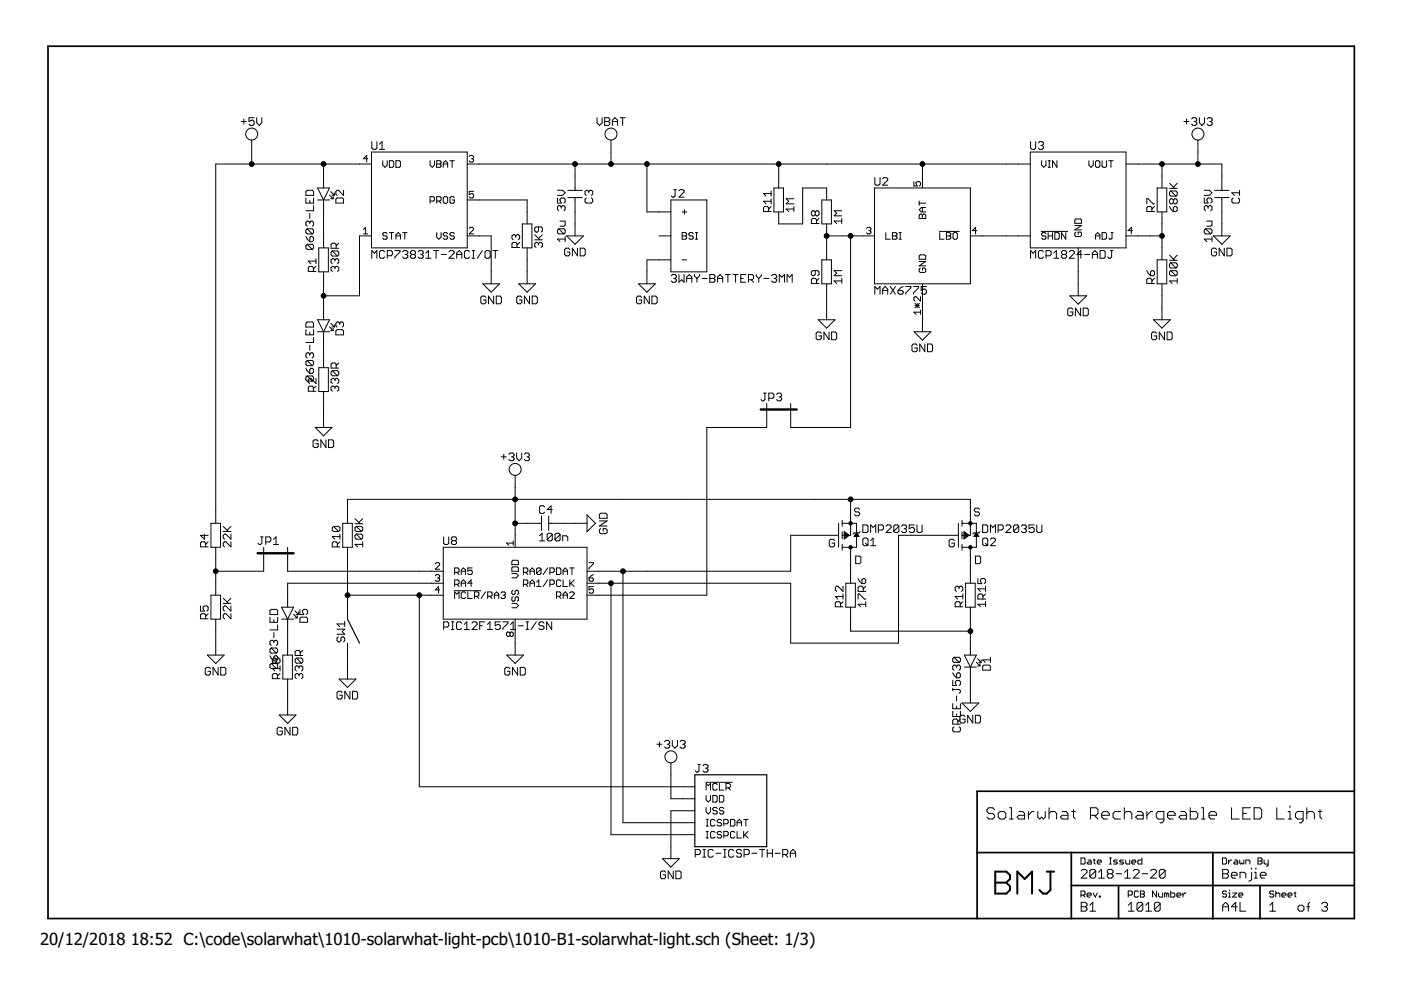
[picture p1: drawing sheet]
<svg xmlns="http://www.w3.org/2000/svg" width="297mm" height="210mm" viewBox="0 0 297 210" stroke-linecap="round" stroke-linejoin="round" font-family="sans-serif">
<defs><g id="words">
<g font-size="3.5">
<text x="8.5" y="200.4">20/12/2018</text>
<text x="27.7" y="200.4">18:52 C:\code\solarwhat\1010-solarwhat-light-pcb\1010-B1-solarwhat-light.sch (Sheet: 1/3)</text>
</g>
</g></defs>
<g fill="none" stroke="#000" stroke-width=".21">
<path d="M51.1 25.8h1.1M51.7 25.2v1.1M53.4 29.7v5.1M53.9 25h-1.1v.8l.8-.3 .3 .3v.5l-.3 .3h-.6l-.2-.3M54.4 25v1l.6 .6 .5-.6v-1M67.3 39.9h2.6l-1.3 2.5zM68.6 34.8v5.1M78 33.7h-1l.7-.7v1.4M78.8 34.8h-33.1v76.2M78.8 32.2h20.3v20.4h-20.3zM78.8 30v1.4l.3 .3h.6l.2-.3v-1.4M80.5 31.7h1.1"/>
<path d="M80.5 30.6l.5-.6v1.7M81.2 34.1v.9l.4 .5 .5-.5v-.9M82.5 34.1h.7l.3 .2v.9l-.3 .3h-.7zM83.9 34.1h.8l.2 .2v.9l-.2 .3h-.8zM91.2 34.1v.9l.5 .5 .4-.5v-.9M92.6 34.1h.7l.2 .2-.2 .5 .2 .4-.2 .3h-.7zM92.6 34.8h.7M94 35.5v-1l.4-.4 .5 .4v1M94 34.8h.9M95.4 34.1h.9M95.9 34.1v1.4M99.1 34.8h119.3"/>
<path d="M99.5 33.2l.2-.2h.5l.2 .2-.2 .5M99.9 33.7h.3M100.2 33.7l.2 .2-.2 .5h-.5l-.2-.3M121.9 34.8v5.6M126.6 25v1l.5 .6 .6-.6v-1M128.2 25.8h.8M128.2 25h.8l.3 .2v.3l-.3 .3 .3 .2v.3l-.3 .3h-.8zM129.5 29.7v5.1M129.8 25.8h1.1M129.8 26.6v-1.1l.6-.5 .5 .5v1.1M131.5 25h1.1M132 25v1.6"/>
<path d="M137.2 34.8v10.1h5M164.1 39.9h2v5h-2zM165.1 34.8v5.1M185.4 39.9h20.3v20.3h-20.3zM185.5 37.7v1.3l.3 .3h.5l.3-.3v-1.3M187.1 37.9l.3-.2h.5l.3 .2v.3l-1.1 1.1h1.1M193.8 38.5v.9h.7l-.3-.7 .3-.2h.4l.3 .2v.5l-.3 .2M195.6 34.8v5.1M218.4 32.2h20.3v20.4h-20.3zM218.5 30v1.4l.3 .3h.5l.3-.3v-1.4M220.2 30.3l.2-.3h.6l.2 .3v.3l-.2 .2M220.7 30.8h.3"/>
<path d="M220.8 34.1v.9l.5 .5 .5-.5v-.9M221 30.8l.2 .3v.3l-.2 .3h-.6l-.2-.3M222.2 35.5h.5M222.2 34.1h.5M222.5 34.1v1.4M224.1 34.1v1.4l-.9-1.4v1.4M230.9 34.1v.9l.4 .5 .5-.5v-.9M232.5 34.1h.5l.2 .2v.9l-.2 .3h-.5l-.2-.3v-.9zM233.7 34.1v1.1l.2 .3h.5l.2-.3v-1.1M235.1 34.1h.9M235.5 34.1v1.4M238.7 34.8h20.4v5.6"/>
<path d="M245.3 39.9h2.1v5h-2.1zM246.4 34.8v5.1M248 39.9h1.6M248 38.9l1 1M249.6 38.9l-.8 .8M251 25.8h1.1M251.6 25.2v1.1M252.6 25.2l.3-.2h.6l.2 .2v.3l-.2 .3M253.2 25.8h.3M253.5 25.8l.2 .2v.3l-.2 .3h-.6l-.3-.3M254 29.7v5.1M254.3 25v1l.5 .6 .6-.6v-1"/>
<path d="M255.9 25.2l.3-.2h.5l.3 .2v.3l-.3 .3M256.5 25.8h.2M256.7 25.8l.3 .2v.3l-.3 .3h-.5l-.3-.3M64.9 42v1.1h1.6v-1.1M64.9 40.6l.2-.3h1.1l.3 .3v.8h-1.6zM64.9 50.1l.2 .6 .6 .5M65.1 48.5l-.2 .3v.5l.2 .3h1.1M65.1 48.5h1.1l.3 .3v.5l-.3 .3M65.1 51.8l-.2 .3v.5l.2 .3h1.1M65.1 51.8h1.1l.3 .3v.5l-.3 .3M65.1 51.8l1.1 1.1M65.1 48.5l1.1 1.1"/>
<path d="M65.7 47.2l-.3-.3h-.3l-.2 .3v.5l.2 .3M65.7 47.2l.2-.3h.3l.3 .3v.5l-.3 .3M65.7 42.5v.6M65.7 45.2v1.1M65.7 47.2v.2M65.9 50.1h.3l.3 .3v.6l-.3 .2h-.5v-.8zM66.4 57.6v-.9l-.2-.2h-.6l-.2 .2v.9h1.6M66.5 43.6v1.1h-1.6M67 56.5l-.6 .5M67 55.4h-1.6l.5 .5M67 54.8v1.1M67.3 42.4h2.6"/>
<path d="M67.6 52.6h2v5h-2zM68.6 42.4v10.2M68.6 57.6v10.2M69.9 41.4l.7 .7M70.1 42.1h.5M70.1 40.6l.8 .8M70.4 41.4h.5M70.5 53.2l-.3 .3v.5l.3 .3h1M70.5 53.2h1l.3 .3v.5l-.3 .3M70.5 53.2l1 1.1M70.6 41.6v.5M70.9 40.9v.5"/>
<path d="M71 56.7l-.3-.2h-.2l-.3 .2v.6l.3 .3M71 55.1l-.3-.3h-.2l-.3 .3v.5l.3 .3M71 56.7l.3-.2h.2l.3 .2v.6l-.3 .3M71 55.1v.3M71 56.7v.3M71 55.1l.3-.3h.2l.3 .3v.5l-.3 .3M71.3 52.6v-.8l-.3-.2h-.5l-.3 .2v.8h1.6M71.5 42h1.1l.2 .2v.9h-1.6v-.9zM71.8 51.6l-.5 .5M72.8 40.3v1.1l-1-1.1h-.3l-.3 .3v.5l.3 .3M77 49.6h1M77 48.7l.5-.5v1.4"/>
<path d="M78.8 50h-2.6v12.7h-7.6M78.8 54.8v-1.7l.6 .6 .5-.6v1.7M81.6 53.4l-.3-.3h-.6l-.2 .3v1.1l.2 .3h.6l.3-.3M82.1 49.6l-.2-.3h-.5l-.2 .5 .2 .2h.5l.2 .5-.2 .2h-.5l-.2-.2M82.1 54.2h.8l.3-.2v-.6l-.3-.3h-.8v1.7M82.5 49.3h1M83 49.3v1.4M83.7 53.1h1.1v.3l-1.1 1.1v.3M83.9 50h1M83.9 50.7v-.9l.5-.5 .5 .5v.9M85.4 53.4l.2-.3h.6l.3 .3v.3l-.3 .3M85.4 49.3h.9"/>
<path d="M85.8 49.3v1.4M85.9 54h.3M86.2 54l.3 .2v.3l-.3 .3h-.6l-.2-.3M87.3 54l-.3-.3v-.3l.3-.3h.5l.3 .3v.3l-.3 .3M87.3 54l-.3 .2v.3l.3 .3h.5l.3-.3v-.3l-.3-.2M87.3 54h.5M88.6 53.4l.3-.3h.6l.2 .3v.3l-.2 .3M89.2 54h.3M89.5 54l.2 .2v.3l-.2 .3h-.6l-.3-.3M90.3 54.8h1.1M90.3 53.7l.5-.6v1.7M91.2 42.6h.7l.2-.2v-.5l-.2-.2h-.7v1.4"/>
<path d="M91.9 53.1h1.1M92.5 53.1v1.7M92.6 49.3v.9l.4 .5 .5-.5v-.9M92.6 42.6h.7l.2-.2v-.5l-.2-.2h-.7v1.4M93 42.6l.5 .5M93.6 54h1M94.2 41.7h.5l.2 .2v1l-.2 .2h-.5l-.2-.2v-1zM94.9 49.6l-.2-.3h-.5l-.2 .3 .2 .4h.5l.2 .2-.2 .5h-.5l-.2-.2M95.2 53.4l.3-.3h.5l.3 .3v.3l-1.1 1.1h1.1M96.3 41.9l-.2-.2h-.5l-.2 .2v1l.2 .2h.5l.2-.2v-.5h-.4M96.3 49.6l-.2-.3h-.5l-.2 .3 .2 .4h.5l.2 .2-.2 .5h-.5l-.2-.2M96.8 54h1.1"/>
<path d="M96.8 54.8v-1.1l.6-.6 .5 .6v1.1M99.1 50h5v10.2M99.1 42.4h12.7v5.1M99.5 48.4l.2-.2h.5l.2 .2v.3l-.9 .9h.9M99.5 53.4l-.2-.3h-.6l-.2 .3v1.1l.2 .3h.6l.2-.3M100.1 53.1h.5M100.1 54.8h.5M100.4 53.1v1.7M100.4 40.6h-.9v.7l.7-.3 .2 .3v.4l-.2 .3h-.5l-.2-.3M102.3 53.1l-1.1 1.7M103.1 53.1h.6l.2 .3v1.1l-.2 .3h-.6l-.3-.3v-1.1zM104.5 53.1h1.1"/>
<path d="M105 53.1v1.7M109.3 50l.3-.2h.3l.3 .2v.6l-.3 .2M109.3 50l-.2-.2h-.3l-.3 .2v.6l.3 .2M109.3 50v.3M109.6 52.5v-.8l-.3-.3h-.5l-.3 .3v.8h1.7M110.2 51.4l-.6 .5M110.7 47.5h2.1v5.1h-2.1zM111.8 52.6v7.6M113.4 50.8h1.6M113.4 49.8l1 1M114.2 51.7l-.3-.3h-.3l-.2 .3v.5l.2 .3M114.2 48.1v.8l-.3 .3h-.3l-.2-.3v-.5l.2-.3h1.1l.3 .3v.5l-.3 .3"/>
<path d="M114.2 51.7l.2-.3h.3l.3 .3v.5l-.3 .3M114.2 51.7v.2M115 49.8l-.8 .8M118.2 42v1.1h.8l-.3-.6v-.3l.3-.2h.5l.3 .2v.6l-.3 .3M118.2 40.3h1.1l.5 .6-.5 .5h-1.1M118.5 48.5h1l.3 .3v.5l-.3 .3M118.5 48.5l-.3 .3v.5l.3 .3h1M118.5 48.5l1 1.1M118.7 46.9h1.1v.8l-.3 .3h-.8M119 43.9l.3-.3h.2l.3 .3v.5l-.3 .3M119 43.9l-.3-.3h-.2l-.3 .3v.5l.3 .3M119 43.9v.3"/>
<path d="M119.8 50.7h-1.6l.5 .5M119.8 50.1v1.1M120.1 50h3.6l-1.8 1.8zM120.4 40.4h3M120.4 41.9h3M120.8 52.9l-.3-.3h-.5l-.3 .3v1.1l.3 .3h.5l.3-.3v-.6h-.6M121.9 41.9v8.1M122.4 52.6v1.7l-1.1-1.7v1.7M123 52.6h.8l.3 .3v1.1l-.3 .3h-.8zM124.3 42l-.3 .2v.6l.3 .3h1.1l.3-.3v-.6l-.3-.2M124.8 40.6l-.2-.3h-.3l-.3 .3v.5l.3 .3M124.8 40.6l.3-.3h.3l.3 .3v.5l-.3 .3"/>
<path d="M124.8 40.6v.3M139.7 50h2.5M142.2 42.4h7.7v15.2h-7.7zM142.2 55.1h-5v5.1M142.3 58.5l.3-.3h.5l.3 .3v.3l-.3 .2M142.9 59h.2M142.9 40.2h.5M143.1 59l.3 .3v.3l-.3 .2h-.5l-.3-.2M143.1 40.2v1.4l-.2 .2h-.3l-.3-.2M144 58.2v1.6l.5-.5 .5 .5v-1.6M144 40.4l.2-.2h.6l.2 .2v.3l-1 1.1h1M144.6 49.3h.8l.2 .3-.2 .4 .2 .5-.2 .2h-.8z"/>
<path d="M144.6 50h.8M144.6 44.9h1M144.6 55.1h1M145.1 44.5v.9M145.6 59h1.1M145.6 59.8v-1l.5-.6 .6 .6v1M147 49.6l-.3-.3h-.4l-.3 .5 .3 .2h.4l.3 .5-.3 .2h-.4l-.3-.2M147.2 58.2v.3l.6 .5M147.4 49.3h.5M147.4 50.7h.5M147.7 49.3v1.4M147.8 59v.8"/>
<path d="M148.3 58.2v.3l-.5 .5M148.9 59h1M150.5 58.2h.8l.3 .3v.3l-.3 .2 .3 .3v.3l-.3 .2h-.8zM150.5 59h.8M152.1 59h1.1M152.1 59.8v-1l.6-.6 .5 .6v1M153.8 58.2h1.1M154.3 58.2v1.6M155.4 58.2h1.1M156 58.2v1.6M157.1 59h.5M158.1 58.2h-1v1.6h1"/>
<path d="M158.7 59.3h.8l.3-.3v-.5l-.3-.3h-.8v1.6M159.2 59.3l.6 .5M160.3 58.2v.3l.6 .5M160.9 59v.8M161.4 58.2v.3l-.5 .5M162 59h1M163 44.9v-.9l-.3-.2h-.6l-.2 .2v.9h1.6M163.5 41h-1.6l.5 .6M163.5 43.8l-.5 .5M163.5 42.7h-1.6l.5 .5M163.5 40.5v1.1M163.5 42.1v1.1"/>
<path d="M163.6 58.5l.3-.3h.5l.3 .3v.3l-.3 .2M164.1 59h.3M164.4 59l.3 .3v.3l-.3 .2h-.5l-.3-.2M165.2 59.8v-1.6l.6 .6 .5-.6v1.6M166.9 59.8v-1.6l.5 .6 .6-.6v1.6M168.3 42.1h-1.6l.5 .6-.5 .5h1.6M168.3 44.3h-1.6l.5 .6M168.3 43.8v1.1M172.8 45l-.2-.3h-.3l-.3 .3v.5l.3 .3h.3l.2-.3M172.8 45l.3-.3h.3l.3 .3v.5l-.3 .3h-.3l-.3-.3M172.8 57.4v.8l-.2 .3h-.3l-.3-.3v-.6l.3-.2h1.1l.3 .2v.6l-.3 .3M172.8 45v.5"/>
<path d="M173.1 47.4v-.8l-.3-.3h-.5l-.3 .3v.8h1.7M173.7 59l-.6 .6M173.7 46.3l-.6 .6M174.2 42.4h2.1v5.1h-2.1zM174.2 55.1h2.1v5.1h-2.1zM175.3 50h10.1M175.3 42.4v-2.5h-5.1v7.6h-5.1v-2.6M175.3 47.5v7.6M178.5 44.7h-1.7l.6 .5-.6 .6h1.7M178.5 59.6h-1.7l.6 .5M178.5 57.4h-1.7l.6 .5-.6 .6h1.7M178.5 46.3v1.1"/>
<path d="M178.5 59v1.1M178.5 46.9h-1.7l.6 .5M180.3 50v40.6h-12.7v-5M183.7 48.4l.3-.2h.4l.3 .2-.3 .5M184.2 48.9h.2M184.4 48.9l.3 .2-.3 .5h-.4l-.3-.2M187.8 49.3v1.4h.9M189.2 49.3h.7l.3 .3-.3 .4 .3 .5-.3 .2h-.7zM189.2 50h.7M190.6 49.3h.5M190.6 50.7h.5M190.9 49.3v1.4"/>
<path d="M194.9 43.1h1.4M194.9 45.6l.2-.2 .5 .2 .4-.2 .3 .2v.7h-1.4zM194.9 42.6v.9M194.9 55.4h1.4l-1.4 1h1.4M195.1 56.8l-.2 .3v.4l.2 .3h.9l.3-.3v-.4l-.3-.3h-.4v.5M195.1 54h.9l.3 .3v.7h-1.4v-.7zM195.6 44v.9M195.6 45.6v.7M196.3 44h-1l-.4 .5 .4 .4h1M199.2 49.1h4.2M199.2 49.3v1.4h1M200.7 49.3h.7l.2 .3-.2 .4 .2 .5-.2 .2h-.7z"/>
<path d="M200.7 50h.7M202.3 49.3h.5l.2 .3v.9l-.2 .2h-.5l-.2-.2v-.9zM205.7 50h12.7M207.1 48.9h-1l.7-.7v1.4M218.5 54.8v-1.7l.6 .6 .5-.6v1.7M220.8 49.1h5.6M221.2 53.4l-.2-.3h-.6l-.2 .3v1.1l.2 .3h.6l.2-.3M221.8 49.6l-.3-.3h-.4l-.3 .5 .3 .2h.4l.3 .5-.3 .2h-.4l-.3-.2M221.8 54.2h.8l.3-.2v-.6l-.3-.3h-.8v1.7M222.2 50h1M222.2 49.3v1.4M223.2 49.3v1.4"/>
<path d="M223.4 54.8h1.1M223.4 53.7l.6-.6v1.7M223.6 49.3h.7l.3 .3v.9l-.3 .2h-.7zM225.3 54l-.2-.3v-.3l.2-.3h.6l.2 .3v.3l-.2 .3M225.3 54l-.2 .2v.3l.2 .3h.6l.2-.3v-.3l-.2-.2M225.3 54h.6M226 49.3v1.4l-1-1.4v1.4M226.7 53.4l.3-.3h.5l.3 .3v.3l-1.1 1.1h1.1M227.9 46.7l.2-.3h1l.2 .3v.6h-1.4zM227.9 47.8h1.4l-1.4 .9h1.4M228.1 49.2l-.2 .2v.5l.2 .2h1l.2-.2v-.5l-.2-.2h-.5v.5M228.6 52.6v10.1"/>
<path d="M229.4 54h-1.1l.9-.9v1.7M230 54h1.1M231.6 54h1.1M231.6 54.8v-1.1l.5-.6 .6 .6v1.1M232.3 50h.9M232.3 50.7v-.9l.4-.5 .5 .5v.9M233.2 53.1h.9l.2 .3v1.1l-.2 .3h-.9zM233.7 49.3h.7l.2 .3v.9l-.2 .2h-.7zM235.4 53.1h.6M235.5 49.3h.5M235.7 53.1v1.4l-.3 .3h-.3l-.2-.3M235.8 49.3v1.2l-.3 .2-.4-.2"/>
<path d="M238.7 50h7.7M240.1 48.9h-.9l.7-.7v1.4M243.1 43.2v-1.1h.3l1.1 1.1h.3M243.1 57.4l.8 1.1M243.9 57.6l.3-.2h.3l.3 .2v.6l-.3 .3h-.6zM244.2 44.9v-.9l-.3-.2h-.5l-.3 .2v.9h1.7M244.8 59l-.6 .6M244.8 43.8l-.6 .5M245.3 55.1h2.1v5.1h-2.1zM246.4 44.9v10.2M248 55.2h1.6M248 54.1l1 1.1"/>
<path d="M248 43.8l.2 .5 .6 .6M248.2 57.4l-.2 .2v.6l.2 .3h1.1M248.2 40.5h1.1l.3 .3v.5l-.3 .3M248.2 55.7h1.1l.3 .3v.6l-.3 .2M248.2 57.4h1.1l.3 .2v.6l-.3 .3M248.2 40.5l-.2 .3v.5l.2 .3h1.1M248.2 55.7l-.2 .3v.6l.2 .2h1.1M248.2 57.4l1.1 1.1M248.2 55.7l1.1 1.1M248.2 40.5l1.1 1.1M248.8 42.4l-.3-.3h-.3l-.2 .3v.5l.2 .3h.3l.3-.3M248.8 42.4l.2-.3h.3l.3 .3v.5l-.3 .3h-.3l-.2-.3"/>
<path d="M248.8 44l.2-.2h.3l.3 .2v.6l-.3 .3h-.5zM248.8 42.4v.5M249.6 59.6h-1.6l.5 .5M249.6 59v1.1M249.6 54.1l-.8 .8M255.3 42v1.1h.8l-.2-.9 .2-.2h.6l.3 .2v.6l-.3 .3M255.3 40.3h1.1l.6 .6-.6 .5h-1.1M255.6 48.5l-.3 .3v.5l.3 .3h1.1M255.6 48.5h1.1l.3 .3v.5l-.3 .3M255.6 48.5l1.1 1.1M255.9 46.9h1.1v.8l-.3 .3h-.8M256.1 43.9l-.2-.3h-.3l-.3 .3v.5l.3 .3"/>
<path d="M256.1 43.9l.3-.3h.3l.3 .3v.5l-.3 .3M256.1 43.9v.3M257 50.7h-1.7l.6 .5M257 50.1v1.1M257.3 50h3.5l-1.7 1.8zM257.5 40.4h3.1M257.5 41.9h3.1M257.9 52.9l-.2-.3h-.6l-.2 .3v1.1l.2 .3h.6l.2-.3v-.6h-.5M259.1 41.9v8.1M259.6 52.6v1.7l-1.1-1.7v1.7M260.1 52.6h.8l.3 .3v1.1l-.3 .3h-.8zM261.5 42l-.3 .2v.6l.3 .3h1l.3-.3v-.6l-.3-.2"/>
<path d="M262.8 40.3v1.1M262.8 40.9h-1.6l.5 .5M64.9 69.9v1.1h1.6v-1.1M64.9 78.1l.2 .5 .6 .6M65.1 68.3h1.1l.3 .2v.8h-1.6v-.8zM65.1 76.5l-.2 .2v.6l.2 .2h1.1M65.1 79.7l-.2 .3v.5l.2 .3h1.1M65.1 76.5h1.1l.3 .2v.6l-.3 .2M65.1 79.7h1.1l.3 .3v.5l-.3 .3M65.1 79.7l1.1 1.1M65.1 76.5l1.1 1M65.7 75.1l-.3-.3h-.3l-.2 .3v.5l.2 .3"/>
<path d="M65.7 75.1l.2-.3h.3l.3 .3v.5l-.3 .3M65.7 70.4v.6M65.7 73.2v1.1M65.7 75.1v.3M65.9 78.1h.3l.3 .3v.5l-.3 .3h-.5v-.8zM66.5 71.5v1.1h-1.6M67.3 67.8h2.6l-1.3 2.5zM67.3 70.3h2.6M67.6 78h2v5h-2zM68.6 70.3v7.7M69.9 69.3l.7 .8M70.1 68.6l.8 .7"/>
<path d="M70.1 70.1h.5M70.4 69.3h.5M70.5 78.6l-.3 .3v.5l.3 .3h1M70.5 78.6h1l.3 .3v.5l-.3 .3M70.5 78.6l1 1.1M70.6 69.6v.5M70.9 68.8v.5M71.2 70.2l.3-.3h1.1l.2 .3v.8h-1.6zM71.3 78v-.8l-.3-.2h-.5l-.3 .2v.8h1.6M71.8 77l-.5 .5M72 68.5l-.2-.2h-.3l-.3 .2v.6l.3 .2M72 68.5l.3-.2h.3l.2 .2v.6l-.2 .2"/>
<path d="M72 68.5v.3M102.4 60.2h3.5l-1.8 1.8zM103 63.1l-.3-.3h-.5l-.3 .3v1l.3 .3h.5l.3-.3v-.5h-.5M104.7 62.8v1.6l-1.1-1.6v1.6M105.2 62.8h.8l.3 .3v1l-.3 .3h-.8zM110 60.2h3.5l-1.7 1.8zM110.6 63.1l-.2-.3h-.6l-.2 .3v1l.2 .3h.6l.2-.3v-.5h-.5M112.3 62.8v1.6l-1.1-1.6v1.6M112.8 62.8h.8l.3 .3v1l-.3 .3h-.8zM135.4 60.2h3.5l-1.7 1.8zM136 63.1l-.2-.3h-.6l-.2 .3v1l.2 .3h.6l.2-.3v-.5h-.5M137.7 62.8v1.6l-1.1-1.6v1.6"/>
<path d="M138.2 62.8h.8l.3 .3v1l-.3 .3h-.8zM173.1 60.1v-.8l-.3-.3h-.5l-.3 .3v.8h1.7M173.5 67.8h3.5l-1.7 1.8zM174.1 70.7l-.2-.3h-.6l-.3 .3v1.1l.3 .2h.6l.2-.2v-.6h-.5M175.3 60.2v7.6M175.8 70.4v1.6l-1.1-1.6v1.6M176.3 70.4h.8l.3 .3v1.1l-.3 .2h-.8zM185.5 62.4v-1.7l.5 .6 .6-.6v1.7M187.1 62.4v-1.1l.6-.6 .5 .6v1.1M187.1 61.6h1.1M188.8 60.7l1 1.7M189.8 60.7l-1 1.7"/>
<path d="M190.4 61.6h.8l.3 .2v.3l-.3 .3h-.5l-.3-.3zM191.5 60.7l-.6 .3-.5 .6M192 60.7h1.1v.3l-1.1 1.1v.3M193.7 60.7h1.1v.3l-1.1 1.1v.3M193.8 70.3h3.6l-1.8 1.8zM194 64.3l.9 1M194 64.8h.9M194.5 73.2l-.3-.3h-.6l-.2 .3v1.1l.2 .3h.6l.3-.3v-.5h-.6M194.5 64.3v1M194.9 64.3l-.9 1M195.2 62.9v.9l-1-.9-.4 .2v.5l.2 .2M195.2 65.7v1"/>
<path d="M195.2 66.2h-1.4l.4 .5M195.6 60.2v10.1M196.1 72.9v1.7l-1.1-1.7v1.7M196.4 60.7h-1.1v.9l.6-.3h.2l.3 .3v.5l-.3 .3h-.5l-.3-.3M196.6 72.9h.8l.3 .3v1.1l-.3 .3h-.8zM226.8 62.7h3.6l-1.8 1.8zM227.5 65.6l-.3-.3h-.5l-.3 .3v1.1l.3 .3h.5l.3-.3v-.6h-.6M229.1 65.3v1.7l-1.1-1.7v1.7M229.7 65.3h.8l.2 .3v1.1l-.2 .3h-.8zM244.2 60.1v-.8l-.3-.3h-.5l-.3 .3v.8h1.7M244.6 67.8h3.5l-1.7 1.8zM245.2 70.7l-.2-.3h-.6l-.2 .3v1.1l.2 .2h.6l.2-.2v-.6h-.5"/>
<path d="M246.4 60.2v7.6M246.9 70.4v1.6l-1.1-1.6v1.6M247.4 70.4h.8l.3 .3v1.1l-.3 .2h-.8zM66.4 83v-.9l-.2-.2h-.6l-.2 .2v.9h1.6M66.8 90.6h3.6l-1.8 1.8zM67 80.2v1.1l-1.1-1.1h-.3l-.2 .3v.5l.2 .3M67 81.9l-.6 .5M67.5 93.5l-.3-.2h-.5l-.3 .2v1.1l.3 .3h.5l.3-.3v-.5h-.6M68.6 83v7.6M69.1 93.3v1.6l-1.1-1.6v1.6M69.7 93.3h.8l.2 .2v1.1l-.2 .3h-.8zM71 80.5l-.3-.3h-.2l-.3 .3v.5l.3 .3"/>
<path d="M71 82.1l-.3-.2h-.2l-.3 .2v.6l.3 .3M71 80.5v.3M71 82.1v.3M71 80.5l.3-.3h.2l.3 .3v.5l-.3 .3M71 82.1l.3-.2h.2l.3 .2v.6l-.3 .3M106.3 96.9h1M106.8 96.3v1.1M107.9 96.3l.3-.2h.5l.3 .2v.3l-.3 .3M108.4 96.9h.3M108.7 96.9l.3 .2v.3l-.3 .3h-.5l-.3-.3M109.5 96.1v1l.6 .6 .5-.6v-1M111.2 96.3l.2-.2h.6l.2 .2v.3l-.2 .3"/>
<path d="M111.7 96.9h.3M112 96.9l.2 .2v.3l-.2 .3h-.6l-.2-.3M161.9 83.4h.6M162.2 83.4v1.3l-.3 .3h-.3l-.2-.3M162.6 85.6v5h-12.7v35.6h-25.4M163 84.4h.8l.3-.2v-.6l-.3-.2h-.8v1.6M164.6 83.6l.3-.2h.6l.2 .2v.3l-.2 .3M165.2 84.2h.3M165.5 84.2l.2 .2v.3l-.2 .3h-.6l-.3-.3M43.3 113.2v1.1l-.8-.8h1.6M43.6 116v-.9l-.3-.2h-.5l-.3 .2v.9h1.6M44.1 114.9l-.5 .5"/>
<path d="M44.7 111h2.1v5h-2.1zM45.7 116v10.2M47.3 112.7h1.7M47.3 111.6l1.1 1.1M49 113.2v1.1l-1.1-1.1h-.3l-.3 .3v.5l.3 .3M49 114.9v1.1l-1.1-1.1h-.3l-.3 .2v.6l.3 .3M49 111.6l-.8 .8M55.2 113.8h.6M55.5 113.8v1.4l-.3 .2h-.2l-.3-.2M55.9 116v5.1h-10.2M56.3 114.9h.8l.3-.3v-.5l-.3-.3h-.8v1.6M58 115.4h1.1"/>
<path d="M58 114.4l.5-.6v1.6M61 116v5.1h33M70.7 111.6l-.3 .3v.5l.3 .3h1.1M70.7 111.6h1.1l.3 .3v.5l-.3 .3M70.7 111.6l1.1 1.1M71.5 116v-.9l-.2-.2h-.6l-.3 .2v.9h1.7M72.1 114.9l-.6 .5M72.1 113.8h-1.7l.6 .5M72.1 113.2v1.1M72.7 111h2v5h-2zM73.7 111v-5.1h132v7.6h-1.7M73.7 116v15.3"/>
<path d="M75.3 111h1.6M75.3 110l1 1M75.5 113.2l-.2 .3v.5l.2 .3h1.1M75.5 113.2h1.1l.3 .3v.5l-.3 .3M75.5 111.6l-.2 .3v.5l.2 .3h1.1M75.5 111.6h1.1l.3 .3v.5l-.3 .3M75.5 113.2l1.1 1.1M75.5 111.6l1.1 1.1M76.9 115.4h-1.6l.5 .6M76.9 114.9v1.1M76.9 110l-.8 .8M92.3 119.5l.2-.2h.5l.2 .2v.3l-.9 .9h.9"/>
<path d="M94 116h30.5v15.3h-30.5zM94.1 113.8v1.4l.2 .2h.6l.2-.2v-1.4M96 114.6l-.3-.2v-.3l.3-.3h.5l.3 .3v.3l-.3 .2M96 114.6l-.3 .3v.3l.3 .2h.5l.3-.2v-.3l-.3-.3M96 114.6h.5M108.5 119l.3-.2h.9l.2 .2v.7h-1.4zM108.8 115.1h-1.4l.5 .5M108.8 114.7v.9M109.2 100.8v15.2M109.2 111h5.6M114.4 113.6l.5-.5v1.6M114.4 114.7h1.1"/>
<path d="M114.8 109.4v3.1M115.5 107.5l-.3-.3h-.5l-.3 .3v1.1l.3 .3h.5l.3-.3M116.3 111h8.2M116.3 109.4v3.1M117.1 113.3v1.1l-.3 .3h-.5l-.3-.3M117.1 113.3l-.3-.2h-.5l-.3 .2v1.1M117.1 113.3l-1.1 1.1M117.1 108h-1.1l.8-.8v1.7M118.7 113.3v1.1l-.2 .3h-.6l-.2-.3M118.7 113.3l-.2-.2h-.6l-.2 .2v1.1M118.7 113.3l-1 1.1M119.3 114.7v-1.1h.8l.3 .3v.8"/>
<path d="M124.5 109.2l1.7 1.8-1.7 1.7zM124.9 119.3h.9v.2l-.9 1v.2M127.1 109.1l.3-.3h1l.3 .3v.8h-1.6zM127.1 110.4h1.6l-1.6 1.1h1.6M127.4 112.1l-.3 .3v.5l.3 .3h1l.3-.3v-.5l-.3-.3h-.5v.5M176.9 114.6l-.2-.3h-.6l-.3 .3v1.1l.3 .3h.6l.2-.3v-.6h-.5M177.8 113.5h-10.2v7.6h-43.1M177.8 111v5M178.6 110.3v1.3M178.6 112.7v1.6M178.6 115.4v1.3M178.6 111h3v5h-3"/>
<path d="M179 113.2h.6M179 113.9h.6M179 113.5h1M179 113h.4M179 113.7h.8M179 113.3h.8M179 112.7l1 .8-1 .8zM179 114.2h.1M179 114h.3M179 112.8h.2M180.3 105.9v7.6h-1.7M180.3 116v7.7"/>
<path d="M181.1 113.7h1M181.2 113.6h.8M181.3 113.5h.6M181.4 113.3h.4M181.4 117.9h.8l.3 .3v1.1l-.3 .2h-.8zM181.5 113.2h.3M181.5 113.1h.2M181.6 113l.5 .7h-1zM182.3 108l-.3-.3h-.6l-.2 .3v.3l.2 .2h.6l.3 .3v.3l-.3 .3h-.6l-.2-.3M182.4 112.7l-.3 .3h-1l-.3 .2M182.9 111.3h.9l.2 .2v1.1l-.2 .3h-.9zM182.9 114.3l.3-.2h.6l.2 .2v1.1l-.2 .3h-.6l-.3-.3z"/>
<path d="M183.5 115.2l.5 .5M184.6 112.9v-1.6l.5 .5 .6-.5v1.6M184.6 114.6l.5-.5v1.6M184.6 115.7h1.1M186.2 112.4h.8l.3-.3v-.6l-.3-.2h-.8v1.6M187.9 111.5l.2-.2h.6l.3 .2v.3l-1.1 1.1h1.1M190.6 111.5v1.1l-.3 .3h-.5l-.3-.3M190.6 111.5l-.3-.2h-.5l-.3 .2v1.1M190.6 111.5l-1.1 1.1M191.1 111.5l.3-.2h.6l.2 .2v.3l-.2 .3M191.7 112.1h.3M192 112.1l.2 .3v.2l-.2 .3h-.6l-.3-.3"/>
<path d="M193.9 111.3h-1.1v.8l.5-.3h.3l.3 .3v.5l-.3 .3h-.6l-.2-.3M194.4 111.3v1.3l.3 .3h.5l.3-.3v-1.3M202.3 114.6l-.2-.3h-.6l-.3 .3v1.1l.3 .3h.6l.2-.3v-.6h-.5M203.2 113.5h-12.7v22.9h-22.9v-12.7h-43.1M203.2 111v5M204 111h3v5h-3M204 110.3v1.3M204 112.7v1.6M204 115.4v1.3M204.4 113.2h.6M204.4 113.9h.6M204.4 113.5h1"/>
<path d="M204.4 113h.4M204.4 113.7h.8M204.4 113.3h.8M204.4 114.2h.1M204.4 114h.3M204.4 112.8h.2M204.4 112.7l1 .8-1 .8zM205.7 116v7.7M206.5 113.7h1M206.6 113.6h.8M206.7 113.5h.6M206.8 113.3h.4"/>
<path d="M206.8 117.9h.8l.3 .3v1.1l-.3 .2h-.8zM206.8 113.2h.4M206.9 113.1h.2M207 113l.5 .7h-1zM207.7 108l-.3-.3h-.6l-.2 .3v.3l.2 .2h.6l.3 .3v.3l-.3 .3h-.6l-.2-.3M207.8 112.7l-.3 .3h-1l-.3 .2M208.3 111.3h.9l.2 .2v1.1l-.2 .3h-.9zM208.3 114.3l.3-.2h.6l.2 .2v1.1l-.2 .3h-.6l-.3-.3zM208.9 115.2l.5 .5M210 112.9v-1.6l.5 .5 .6-.5v1.6M210 114.3l.2-.2h.6l.3 .2v.3l-1.1 1.1h1.1M211.6 112.4h.8l.3-.3v-.6l-.3-.2h-.8v1.6"/>
<path d="M213.3 111.5l.2-.2h.6l.2 .2v.3l-1 1.1h1M216 111.5v1.1l-.3 .3h-.5l-.3-.3M216 111.5l-.3-.2h-.5l-.3 .2v1.1M216 111.5l-1.1 1.1M216.5 111.5l.3-.2h.5l.3 .2v.3l-.3 .3M217.1 112.1h.2M217.3 112.1l.3 .3v.2l-.3 .3h-.5l-.3-.3M219.3 111.3h-1.1v.8l.5-.3h.3l.3 .3v.5l-.3 .3h-.6l-.2-.3M219.8 111.3v1.3l.3 .3h.5l.3-.3v-1.3M42.5 128.5v1.1h.8l-.2-.6v-.3l.2-.2h.6l.2 .2v.6l-.2 .3M43.6 131.2v-.8l-.3-.3h-.5l-.3 .3v.8h1.6M44 138.9h3.5l-1.8 1.8z"/>
<path d="M44.1 130.1l-.5 .6M44.7 126.2h2.1v5.1h-2.1zM45.7 131.3v7.6M47.3 127.9h1.7M47.3 126.8l1.1 1.1M49 128.5v1.1l-1.1-1.1h-.3l-.3 .2v.6l.3 .3M49 130.1v1.1l-1.1-1.1h-.3l-.3 .3v.5l.3 .3M49 126.8l-.8 .9M57.2 130.9v1h1.7v-1M57.2 139l.3 .6 .6 .5M57.5 129.2h1.1l.3 .3v.8h-1.7v-.8zM57.5 137.4l-.3 .3v.5l.3 .3h1.1"/>
<path d="M57.5 137.4h1.1l.3 .3v.5l-.3 .3M57.5 137.4l1.1 1.1M58.1 136l-.3-.2h-.3l-.3 .2v.6l.3 .2M58.1 136l.2-.2h.3l.3 .2v.6l-.3 .2M58.1 131.4v.5M58.1 134.1v1.1M58.1 136v.3M58.3 139h.3l.3 .3v.5l-.3 .3h-.5v-.8zM58.6 139.8l.2-.3h.3l.3 .3v.6l-.3 .2h-.3l-.2-.2M58.6 139.8l-.3-.3h-.3l-.3 .3v.6l.3 .2h.3l.3-.2M58.6 139.8v.6M58.9 132.5v1.1h-1.7"/>
<path d="M59.7 131.3h2.6M59.7 128.7h2.6l-1.3 2.6zM60 138.9h2v5.1h-2zM61 131.3v7.6M62.3 130.3l.7 .7M62.5 129.5l.8 .8M62.5 131h.5M62.8 130.3h.5M62.8 139.5l-.2 .3v.6l.2 .2h1.1M62.8 139.5h1.1l.3 .3v.6l-.3 .2M62.8 139.5l1.1 1.1M63 130.5v.5"/>
<path d="M63.3 129.8v.5M63.6 131.1l.3-.2h1l.3 .2v.8h-1.6zM63.6 129.2v1.1h.8l-.3-.5v-.3l.3-.3h.5l.3 .3v.5l-.3 .3M63.6 139v-.8l-.2-.3h-.6l-.2 .3v.8h1.6M64.2 137.9l-.6 .5M71.5 133.4h1.6l-.6 .5 .6 .6h-1.6M71.7 135l-.2 .3v.5l.2 .3h.3l.3-.3v-.5l.2-.3h.3l.3 .3v.5l-.3 .3M73.1 131.7v1.1M73.1 132.3h-1.6l.5 .5M73.7 126.2h20.3M73.7 136.4v7.6M88.9 126.2v40.6h58.4"/>
<path d="M92.3 122.1l.2-.3h.5l.2 .3-.2 .4M92.8 122.5h.2M93 122.5l.2 .3-.2 .4h-.5l-.2-.2M93.2 125.1h-.9l.7-.7v1.4M94 123.7h-33v5M94.1 132.9h.8l.2-.2v-.6l-.2-.3h-.8v1.7M95.7 131.8h.5M95.7 133.5h.5M96 131.8v1.7M96.3 125.2h5.6M96.4 121.3h.7l.2-.2v-.5l-.2-.2h-.7v1.4M96.4 123.9h.7l.2-.2v-.5l-.2-.2h-.7v1.4"/>
<path d="M96.4 126.9v-1.4l.5 .5 .4-.5v1.4M96.9 121.3l.4 .5M96.9 123.9l.4 .5M97.8 121.8v-.9l.5-.5 .4 .5v.9M97.8 121.1h.9M97.8 124.4v-1l.5-.4 .4 .4v1M97.8 123.7h.9M97.9 132.1l-.3-.3h-.5l-.3 .3v1.1l.3 .3h.5l.3-.3M98.4 133.5h1.1M98.4 132.4l.6-.6v1.7M98.7 125.7l-.2-.2h-.5l-.2 .2v1l.2 .2h.5l.2-.2M99.2 125.5v1.4h.9"/>
<path d="M100.1 132.1l.2-.3h.6l.3 .3v.3l-1.1 1.1h1.1M100.1 120.4h-.9v.7l.5-.2 .4 .2v.5l-.2 .2h-.5l-.2-.2M100.1 123.7h-.9l.7-.7v1.4M100.6 126.4h.7l.2-.2v-.5l-.2-.2h-.7v1.4M101.1 126.4l.4 .5M101.7 132.7h.6M102.8 131.8h-1.1v1.7M102.9 125.5l-.9 1.4M103.3 133.5h1.1M103.3 132.4l.6-.6v1.7M103.4 126.4h.7l.2-.2v-.5l-.2-.2h-.7v1.4M103.9 126.4l.4 .5"/>
<path d="M104.8 126.9v-.9l.5-.5 .4 .5v.9M104.8 126.2h.9M106.1 131.8h-1.1v.9l.5-.3h.3l.3 .3v.5l-.3 .3h-.6l-.2-.3M106.2 125.7l.2-.2h.5l.2 .2-.2 .5M106.6 131.8h1.1v.3l-1.1 1.1v.3M106.7 126.2h.2M106.9 126.2l.2 .2-.2 .5h-.5l-.2-.2M107.4 138.9h3.6l-1.8 1.8zM108.1 134.2l.3-.2 .4 .2v.5l-.2 .2-.5-.2M108.1 134.2l-.2-.2h-.3l-.2 .2v.5l.2 .2h.3l.2-.2M108.1 134.2v.5M108.2 133.5h1.1"/>
<path d="M108.2 132.4l.6-.6v1.7M108.5 127.9h1l.4 .5-.4 .5h-1M108.5 121.6h1l.4 .4-.4 .5h-1M108.5 120.4l.3-.2h.9l.2 .2v.7h-1.4zM108.8 126.5l-.3 .3v.4l.5 .3 .2-.3v-.4l.5-.3 .2 .3v.4l-.2 .3M108.8 125.1l-.3 .3v.4l.5 .3 .2-.3v-.4l.5-.3 .2 .3v.4l-.2 .3M109.2 131.3v7.6M109.9 132.7h1.1M111 121.3h.7l.2-.2v-.5l-.2-.2h-.7v1.4M111 123.9h.7l.2-.2v-.5l-.2-.2h-.7v1.4M111.4 123.9l.5 .5M111.4 121.3l.5 .5"/>
<path d="M111.5 131.8h.6M111.5 133.5h.6M111.8 131.8v1.7M112.4 124.4v-1l.4-.4 .5 .4v1M112.4 121.1h.9M112.4 123.7h.9M112.4 121.8v-.9l.4-.5 .5 .5v.9M113.7 131.8l-1.1 1.7M113.8 124.4h.9M113.8 123.4l.4-.4v1.4M114.7 120.6l-.2-.2h-.5l-.2 .2v1M114.7 120.6v1l-.2 .2h-.5l-.2-.2"/>
<path d="M114.7 120.6l-.9 1M115.3 132.1l-.2-.3h-.6l-.2 .3v.3l.2 .3h.6l.2 .2v.3l-.2 .3h-.6l-.2-.3M116.1 123l-.9 1.4M116.1 120.4l-.9 1.4M116.6 121.3h.7l.2-.2v-.5l-.2-.2h-.7v1.4M116.6 123.9h.7l.2-.2v-.5l-.2-.2h-.7v1.4M117 131.8v1.7l-1.1-1.7v1.7M118 120.4h.7l.2 .2v1l-.2 .2h-.7zM118 126.4h.7l.2-.2v-.5l-.2-.2h-.7v1.4M118.4 126.4l.5 .5M118.9 123.2l-.2-.2h-.5l-.2 .2v.9l.2 .3h.5l.2-.3M119.4 121.1h.9"/>
<path d="M119.4 126.2h.9M119.4 121.8v-.9l.4-.5 .5 .5v.9M119.4 123v1.4h.9M119.4 126.9v-.9l.4-.5 .5 .5v.9M120.8 123v1.4M120.8 120.4h.9M120.8 125.7l.2-.2h.5l.2 .2v.3l-.9 .9h.9M121 123.7l.7 .7M121.3 120.4v1.4M121.7 123l-.9 .9M124.9 122.5h.7l.2 .5-.2 .2h-.5l-.2-.2zM125.8 124.4h-.9v.7l.4-.3 .5 .3v.4l-.2 .3h-.5l-.2-.3"/>
<path d="M125.8 121.8l-.9 .7M129.5 123.7v53.3h17.8M132.1 121.1v53.3h15.2M178.2 128.7v-.9l-.3-.2h-.5l-.3 .2v.9h1.6M178.7 124.3v1.1l-1-1.1h-.3l-.3 .3v.5l.3 .3M178.7 126.5h-1.6l.6 .5M178.7 127.6l-.5 .5M178.7 125.9v1.1M179.3 123.7h2.1v5h-2.1zM180.3 128.7v5.1h25.4M181.9 127v-1.1h.3l1.1 1.1h.3M181.9 122.7l.3 .5 .6 .5"/>
<path d="M182.8 122.9l.2-.2h.3l.3 .2v.6l-.3 .2h-.5zM183 125.4v-.8l-.2-.3h-.6l-.3 .3v.8h1.7M183.6 128.1h-1.7l.6 .6M183.6 127.6v1.1M183.6 124.3l-.6 .5M202.3 139.4l-.3 .2v.6l.3 .2h1M202.3 139.4h1l.3 .2v.6l-.3 .2M202.3 139.4l1 1M203.3 124.6l-.2-.3h-.3l-.3 .3v.5l.3 .3M203.3 124.6l.3-.3h.3l.2 .3v.5l-.2 .3M203.3 124.6v.2M203.6 128.7v-.9l-.3-.2h-.5l-.3 .2v.9h1.6"/>
<path d="M204.1 126.5h-1.6l.6 .5M204.1 127.6l-.5 .5M204.1 125.9v1.1M204.5 138.9h2.5l-1.3 2.5zM204.7 123.7h2.1v5h-2.1zM205.7 128.7v10.2M207.3 139.7l.7 .7M207.3 122.7v1h.9l-.3-.8 .3-.2h.5l.3 .2v.6l-.3 .2M208 139.9v.5M208.4 127v-.8l-.2-.3h-.6l-.3 .3v.8h1.7M209 128.1h-1.7l.6 .6M209 124.3v1.1"/>
<path d="M209 127.6v1.1M209 125.9l-.6 .6M209 124.8h-1.7l.6 .6M210 139.4v1M210 139.9h-1.7l.6 .5M44.6 141.8l-.3-.3h-.5l-.3 .3v1.1l.3 .2h.5l.3-.2v-.6h-.5M46.2 141.5v1.6l-1-1.6v1.6M46.8 141.5h.8l.3 .3v1.1l-.3 .2h-.8zM57.5 140.7l-.3 .2v.6l.3 .3 1.9-.1M57.5 140.7h1.1l.3 .2v.6l-.3 .3zM57.7 141.7l.6 .6M58.8 143.9v-.8l-.2-.3h-.6l-.3 .3v.8h1.7"/>
<path d="M59.2 151.6h3.6l-1.8 1.8zM59.4 142.8l-.6 .5M59.4 141.2v1.1M59.9 154.5l-.3-.3h-.6l-.2 .3v1.1l.2 .2h.6l.3-.2v-.6h-.6M61 144v7.6M61.5 154.2v1.6l-1.1-1.6v1.6M62 154.2h.8l.3 .3v1.1l-.3 .2h-.8zM63.4 143.1l.2-.3h.3l.3 .3v.5l-.3 .3M63.4 143.1l-.3-.3h-.3l-.2 .3v.5l.2 .3M63.4 141.4l-.3-.2h-.3l-.2 .2v.6l.2 .3M63.4 141.4v.3M63.4 143.1v.2"/>
<path d="M63.4 141.4l.2-.2h.3l.3 .2v.6l-.3 .3M71.9 144h3.6l-1.8 1.8zM72.5 146.9l-.2-.3h-.6l-.2 .3v1l.2 .3h.6l.2-.3v-.5h-.5M74.2 146.6v1.6l-1.1-1.6v1.6M74.7 146.6h.8l.3 .3v1l-.3 .3h-.8zM108.1 141.8l-.3-.3h-.5l-.3 .3v1.1l.3 .2h.5l.3-.2v-.6h-.5M109.7 141.5v1.6l-1.1-1.6v1.6M110.3 141.5h.8l.3 .3v1.1l-.3 .2h-.8zM139.3 157.8h1.1M139.8 157.3v1M140.9 157.3l.3-.3h.5l.3 .3v.2l-.3 .3M141.5 157.8h.2"/>
<path d="M141.7 157.8l.3 .3v.2l-.3 .3h-.5l-.3-.3M142.5 157v1.1l.6 .5 .5-.5v-1.1M144.2 157.3l.3-.3h.5l.3 .3v.2l-.3 .3M144.7 157.8h.3M145 157.8l.3 .3v.2l-.3 .3h-.5l-.3-.3M202 144.3v1.1h.8l-.3-.6v-.3l.3-.2h.5l.3 .2v.6l-.3 .3M202 145.9v.6M202 149.2v1.1h1.6v-1.1M202 150.8v1.1h1.6v-1.1M202 146.2h1.3l.3 .3v.2l-.3 .3M202 142.6l.8 1.1M202.3 154.1l-.3 .3v.5l.3 .3h1l.3-.3v-.5l-.3-.3"/>
<path d="M202.8 141.3l.3-.3h.2l.3 .3v.5l-.3 .3M202.8 141.3l-.3-.3h-.2l-.3 .3v.5l.3 .3M202.8 141.3v.2M202.8 147.6v1M202.8 149.7v.6M202.8 151.4v.5M203.1 153.5v-.8l-.3-.2h-.5l-.3 .2v.8h1.6M203.1 142.6h.2l.3 .3v.5l-.3 .3h-.5v-.8zM203.6 152.5l-.5 .5M204 149.1h3.5l-1.8 1.7zM204.5 141.4h2.5M204.6 151.9l-.3-.2h-.5l-.3 .2v1.1l.3 .3h.5l.3-.3v-.5h-.5"/>
<path d="M205.7 141.4v7.7M206.2 151.7v1.6l-1-1.6v1.6M206.8 151.7h.8l.3 .2v1.1l-.3 .3h-.8zM207 140.4l.8 .8M207.3 141.2h.5M207.5 140.4h.5M207.8 140.7v.5M208.3 141.3l.3-.3h1.1l.3 .3v.8h-1.7zM142.2 161.7v7.7h5.1M147.3 171.9h-5.1v10.2M147.9 162.1h.6M148.2 162.1v1.3l-.3 .3h-.2l-.3-.3"/>
<path d="M149 162.3l.3-.2h.5l.3 .2v.3l-.3 .3M149.6 162.9h.2M149.6 165.9h5.7M149.7 167.5v-1.4l.5 .5 .4-.5v1.4M149.7 168.7v.9l.5 .5 .4-.5v-.9M149.7 171.2v.9l.5 .5 .4-.5v-.9M149.7 177.7h.5M149.7 176.3h.5M149.7 175.1h.5M149.7 173.7h.5M149.8 162.9l.3 .3v.2l-.3 .3h-.5l-.3-.3M149.9 173.7v1.4"/>
<path d="M149.9 176.3v1.4M151.1 168.7h.7l.3 .2v.9l-.3 .3h-.7zM151.6 174l-.2-.3h-.5l-.2 .3v.9l.2 .2h.5l.2-.2M151.6 176.5l-.2-.2h-.5l-.2 .2v.9l.2 .3h.5l.2-.3M152.1 166.3l-.3-.2h-.4l-.3 .2v1l.3 .2h.4l.3-.2M152.1 171.4l-.3-.2h-.4l-.3 .5 .3 .2h.4l.3 .5-.3 .2h-.4l-.3-.2M152.5 168.7h.7l.3 .2v.9l-.3 .3h-.7zM152.5 166.1v1.4h1M153 176.5l-.2-.2h-.5l-.2 .4 .2 .3h.5l.2 .4-.2 .3h-.5l-.2-.3M153 174l-.2-.3h-.5l-.2 .5 .2 .2h.5l.2 .5-.2 .2h-.5l-.2-.2M153.5 171.4l-.3-.2h-.4l-.3 .5 .3 .2h.4l.3 .5-.3 .2h-.4l-.3-.2M153.5 174.7h.7l.2-.3v-.4l-.2-.3h-.7v1.4"/>
<path d="M153.5 177.2h.7l.2-.2v-.5l-.2-.2h-.7v1.4M153.9 167h.7l.3-.2v-.5l-.3-.2h-.7v1.4M154.4 167l.5 .5M154.9 173.7h.7l.2 .3v.9l-.2 .2h-.7zM155.8 176.5l-.2-.2h-.5l-.2 .2v.9l.2 .3h.5l.2-.3M156.3 175.1v-.9l.4-.5 .5 .5v.9M156.3 176.3v1.4h.9M156.3 174.4h.9M157.7 176.3v1.4M157.7 173.7h.9M157.9 177l.7 .7M158.1 173.7v1.4"/>
<path d="M158.6 176.3l-.9 .9M210.9 171.7l-.4-.4h-.8l-.4 .4v.4l.4 .4h.8l.4 .4v.3l-.4 .5h-.8l-.4-.5M212 172.1h.9l.4 .4v.7l-.4 .5h-.9l-.4-.5v-.7zM214 171.3h.4v2.4M214 173.7h.8M216 172.1h.8l.4 .4v1.2h-1.2l-.4-.5 .4-.3h1.2M218 172.1v1.6M219.2 172.1h-.4l-.8 .8M220 172.1v1.1l.4 .5 .4-.5 .4 .5 .4-.5v-1.1M222.4 172.5l.4-.4h.8l.4 .4v1.2M222.4 171.3v2.4M225.2 172.1h.8l.4 .4v1.2h-1.2l-.4-.5 .4-.3h1.2"/>
<path d="M227.2 172.1h.8M227.6 171.7v1.5l.4 .5M231.2 172.9h1.2l.4-.4v-.8l-.4-.4h-1.2v2.4M232 172.9l.8 .8M233.6 172.9h1.6v-.4l-.4-.4h-.8l-.4 .4v.7l.4 .5h.8M237.6 172.1h-1.2l-.4 .4v.7l.4 .5h1.2M238.4 172.5l.4-.4h.8l.4 .4v1.2M238.4 171.3v2.4M241.2 172.1h.8l.4 .4v1.2h-1.2l-.4-.5 .4-.3h1.2M243.2 172.1v1.6M244.4 172.1h-.4l-.8 .8M246.8 173.7h-1.2l-.4-.5v-.7l.4-.4h1.2v2l-.4 .4h-.4"/>
<path d="M247.5 172.9h1.7v-.4l-.4-.4h-.9l-.4 .4v.7l.4 .5h.9M250.3 172.1h.8l.4 .4v1.2h-1.2l-.3-.5 .3-.3h1.2M252.3 171.3v2.4h1.2l.4-.5v-.7l-.4-.4h-1.2M254.7 171.3h.4v2.4M254.7 173.7h.8M256.3 172.9h1.6v-.4l-.4-.4h-.8l-.4 .4v.7l.4 .5h.8M261.1 171.3v2.4h1.6M263.5 172.5h.8M265.1 171.3h-1.6v2.4h1.6M265.9 171.3h1.2l.4 .4v1.5l-.4 .5h-1.2zM270.7 171.3v2.4h1.6M273.1 173.7h.8"/>
<path d="M273.1 172.1h.4v1.6M273.5 170.9v.4M276.3 173.7h-1.2l-.4-.5v-.7l.4-.4h1.2v2l-.4 .4h-.4M277.1 172.5l.4-.4h.8l.4 .4v1.2M277.1 171.3v2.4M279.5 172.1h.8M279.9 171.7v1.5l.4 .5M140.5 182.1h3.5l-1.8 1.7zM141.1 184.9l-.3-.2h-.5l-.3 .2v1.1l.3 .3h.5l.3-.3v-.5h-.5M142.7 184.7v1.6l-1-1.6v1.6M143.3 184.7h.8l.3 .2v1.1l-.3 .3h-.8zM147.4 181.2h.8l.3-.3v-.5l-.3-.3h-.8v1.6"/>
<path d="M149 180.1h.6M149 181.7h.6M149.3 180.1v1.6M151.2 180.4l-.3-.3h-.5l-.3 .3v1.1l.3 .2h.5l.3-.2M151.8 180.9h1M153.4 180.1h.5M153.4 181.7h.5M153.7 180.1v1.6M155.6 180.4l-.3-.3h-.5l-.3 .3v1.1l.3 .2h.5l.3-.2M157.2 180.4l-.2-.3h-.6l-.3 .3v.2l.3 .3h.6l.2 .3v.3l-.2 .2h-.6l-.3-.2M157.8 181.2h.8l.3-.3v-.5l-.3-.3h-.8v1.6M159.4 180.9h1.1"/>
<path d="M161 180.1h1.1M161.6 180.1v1.6M162.7 180.9h1.1M162.7 180.1v1.6M163.8 180.1v1.6M164.3 180.9h1.1M165.9 181.2h.9l.2-.3v-.5l-.2-.3h-.9v1.6M166.5 181.2l.5 .5M167.6 180.9h1.1M167.6 181.7v-1.1l.5-.5 .6 .5v1.1M229.2 181.9h.6l.3 .2v.9l-.3 .2h-.6zM229.2 189.8h.6l.3-.3v-.4l-.3-.2h-.6v1.3"/>
<path d="M229.2 191.3h.9l.4 .3v.3l-.4 .4 .4 .3v.3l-.4 .3h-.9zM229.2 192.3h.9M229.2 184.6l.3-.3h.6l.4 .3v.4l-1.3 1.2h1.3M229.6 189.8l.5 .4M230.5 189.8h.9l-.3-.5h-.4l-.2 .2v.5l.2 .2h.4M230.7 182.4h.4l.3 .2v.6h-.7l-.2-.2 .2-.2h.7M231.1 193.2h1.2M231.1 191.9l.6-.6v1.9M231.8 189.3l.4 .9 .4-.9M231.8 182.4h.4M232 182.1v.9l.2 .2M232.3 184.6l-.3-.3h-.6l-.3 .3v1.3"/>
<path d="M232.3 184.6v1.3l-.3 .3h-.6l-.3-.3M232.3 184.6l-1.2 1.3M232.6 182.8h.9l-.2-.4h-.4l-.3 .2v.4l.3 .2h.4M232.9 186.2h1.2M232.9 185l.6-.7v1.9M233.1 190h.2v.2h-.2zM235.1 185.3l-.3-.3v-.4l.3-.3h.6l.3 .3v.4l-.3 .3M235.1 185.3l-.3 .3v.3l.3 .3h.6l.3-.3v-.3l-.3-.3M235.1 185.3h.6M235.2 183.2h.4M235.2 181.9h.4M235.4 181.9v1.3"/>
<path d="M236.6 185.3h1.2M236.9 182.4h-.6l-.2 .2 .2 .2h.4l.2 .2-.2 .2h-.6M238.2 182.4h-.6l-.2 .2 .2 .2h.4l.2 .2-.2 .2h-.6M238.4 185l.7-.7v1.9M238.4 186.2h1.3M238.7 182.4v.6l.2 .2h.6v-.8M239.2 189.8h.6l.3-.3v-.4l-.3-.2h-.6v1.3M239.2 191.9l.6-.6v1.9M239.2 193.2h1.3M239.9 182.8h.9l-.2-.4h-.4l-.3 .2v.4l.3 .2h.4M240.3 184.6l.3-.3h.6l.3 .3v.4l-1.2 1.2h1.2M241.4 189.1l-.3-.2h-.4l-.2 .2v.9l.2 .2h.4l.3-.2"/>
<path d="M241.8 188.9h.6l.2 .2-.2 .4 .2 .5-.2 .2h-.6zM241.8 189.5h.6M242.1 181.9v1.3h-.7l-.2-.2v-.4l.2-.2h.7M242.1 185.3h1.3M242.3 191.6v1.3l-.3 .3h-.6l-.3-.3M242.3 191.6l-.3-.3h-.6l-.3 .3v1.3M242.3 191.6l-1.2 1.3M242.9 193.2h1.2M242.9 191.9l.6-.6v1.9M243.9 184.6l.4-.3h.6l.3 .3v.4l-1.3 1.2h1.3M245.2 188.9v1.3l-.9-1.3v1.3M245.6 189.3v.7l.3 .2h.6v-.9"/>
<path d="M246 191.6l-.3-.3h-.7l-.2 .3v1.3M246 191.6v1.3l-.3 .3h-.7l-.2-.3M246 191.6l-1.2 1.3M247 184.6l-.3-.3h-.6l-.3 .3v1.3M247 184.6v1.3l-.3 .3h-.6l-.3-.3M247 184.6l-1.2 1.3M247.4 189.5l-.5-.2v.9M247.4 189.5v.7M247.4 189.5l.2-.2 .2 .2v.7M248.2 188.9v1.3h.7l.2-.2v-.5l-.2-.2h-.7M249.5 189.8h.9l-.2-.5h-.5l-.2 .2v.5l.2 .2h.5M250.8 189.3v.9"/>
<path d="M251.4 189.3h-.2l-.4 .5M259.2 181.9h.6l.3 .2v.9l-.3 .2h-.6zM259.2 184.3h.9l.4 .3v.4l-.4 .3 .4 .3v.3l-.4 .3h-.9zM259.2 193.2v-1.3l.6-.6 .7 .6v1.3M259.2 192.3h1.3M259.2 185.3h.9M260.1 189.1l-.3-.2h-.4l-.2 .2 .2 .4h.4l.3 .3-.3 .4h-.4l-.2-.2M260.5 190.2h.4M260.5 189.3h.2v.9M260.5 182.4v.8M260.7 188.7v.2M261.1 185.6h1.2v-.3l-.3-.3h-.6l-.3 .3v.6l.3 .3h.6"/>
<path d="M261.1 182.4h-.2l-.4 .4M261.3 189.3h.9l-.9 .9h.9M261.8 182.4h.4l.2 .2v.6h-.6l-.2-.2 .2-.2h.6M262.3 192.3h-1.2l.9-1v1.9M262.6 189.8h.9l-.2-.5h-.5l-.2 .2v.5l.2 .2h.5M262.8 182.4v.6l.3 .2 .2-.2 .2 .2 .2-.2v-.6M262.9 191.3v1.9h1.2M262.9 186.2v-1.2h.9l.3 .3v.9M264.1 183.2v-.8h.7l.2 .2v.6M265.4 185v1.5l-.4 .3h-.2M265.4 184v.3M266 186.2h.6"/>
<path d="M266 185h.3v1.2M266.3 184v.3M266.7 181.9h.7l.2 .2v.3l-.2 .2 .2 .4-.2 .2h-.7zM266.7 182.6h.7M267.2 185.6h1.2v-.3l-.3-.3h-.6l-.3 .3v.6l.3 .3h.6M268 182.4v.6l.2 .2h.7M268.9 182.4v1l-.5 .2M269.2 191.9l.6-.6v1.9M269.2 193.2h1.2M270.1 189.1l-.2-.2h-.5l-.2 .4 .2 .2h.5l.2 .5-.2 .2h-.5l-.2-.2M270.5 188.9v1.3M270.5 189.5l.2-.2h.4l.3 .2v.7"/>
<path d="M271.8 189.8h.8v-.3l-.2-.2h-.4l-.2 .2v.5l.2 .2h.4M273.1 189.8h.8l-.2-.5h-.4l-.2 .2v.5l.2 .2h.4M274.3 189.3h.5M274.6 189.1v.9l.2 .2M275.2 192.3l.3-.4h.6l.4 .4v.6l-.4 .3h-.6l-.3-.3zM277.1 192.3h.6M277.7 191.3l-.3 .3v1.6M280.2 191.6l.3-.3h.6l.4 .3v.3l-.4 .4M280.8 192.3h.3M281.1 192.3l.4 .3v.3l-.4 .3h-.6l-.3-.3"/>
<circle cx="53.4" cy="28.4" r="1.27"/>
<circle cx="129.5" cy="28.4" r="1.27"/>
<circle cx="254" cy="28.4" r="1.27"/>
<circle cx="109.2" cy="99.5" r="1.27"/>
<circle cx="142.2" cy="160.5" r="1.27"/>
</g>
<path d="M10.2 9.8h276.9v185h-276.9zM287.1 167.8h-79.9v27M207.2 180.8h79.9M227.1 187.7h60M227.1 180.8v14M237.2 187.7v7.1M257.2 180.8v14M267.1 187.7v7.1" fill="none" stroke="#000" stroke-width=".36"/>
<path d="M73.7 131.3l2.5 5.1M147.3 164.3h15.3v15.2h-15.3z" fill="none" stroke="#000" stroke-width=".25"/>
<g fill="#000" stroke="#000" stroke-width=".21">
<circle cx="53.4" cy="34.8" r=".51"/>
<circle cx="68.6" cy="34.8" r=".51"/>
<circle cx="121.9" cy="34.8" r=".51"/>
<circle cx="129.5" cy="34.8" r=".51"/>
<circle cx="137.2" cy="34.8" r=".51"/>
<circle cx="165.1" cy="34.8" r=".51"/>
<circle cx="195.6" cy="34.8" r=".51"/>
<circle cx="246.4" cy="34.8" r=".51"/>
<circle cx="254" cy="34.8" r=".51"/>
<circle cx="175.3" cy="50" r=".51"/>
<circle cx="180.3" cy="50" r=".51"/>
<circle cx="246.4" cy="50" r=".51"/>
<circle cx="68.6" cy="62.7" r=".51"/>
<circle cx="109.2" cy="111" r=".51"/>
<circle cx="109.2" cy="105.9" r=".51"/>
<circle cx="180.3" cy="105.9" r=".51"/>
<circle cx="180.3" cy="116" r=".36"/>
<circle cx="180.3" cy="111" r=".36"/>
<circle cx="205.7" cy="111" r=".36"/>
<circle cx="205.7" cy="116" r=".36"/>
<circle cx="45.7" cy="121.1" r=".51"/>
<circle cx="73.7" cy="126.2" r=".51"/>
<circle cx="88.9" cy="126.2" r=".51"/>
<circle cx="129.5" cy="123.7" r=".51"/>
<circle cx="132.1" cy="121.1" r=".51"/>
<circle cx="205.7" cy="133.8" r=".51"/>
</g>
<path d="M161.3 86.8h7.6M54.6 117.3h7.7" fill="none" stroke="#000" stroke-width=".51"/>
<path d="M211 184.8h2.4l.7 .8v.8l-.7 .7 .7 .8v.8l-.7 .8h-2.4zM211 187.1h2.4M215.7 189.5v-4.7l1.6 1.6 1.5-1.6v4.7M221.9 184.8h1.6M222.7 184.8v3.9l-.8 .8h-.8l-.7-.8" fill="none" stroke="#000" stroke-width=".42"/>
<use href="#words"/>
</svg>
